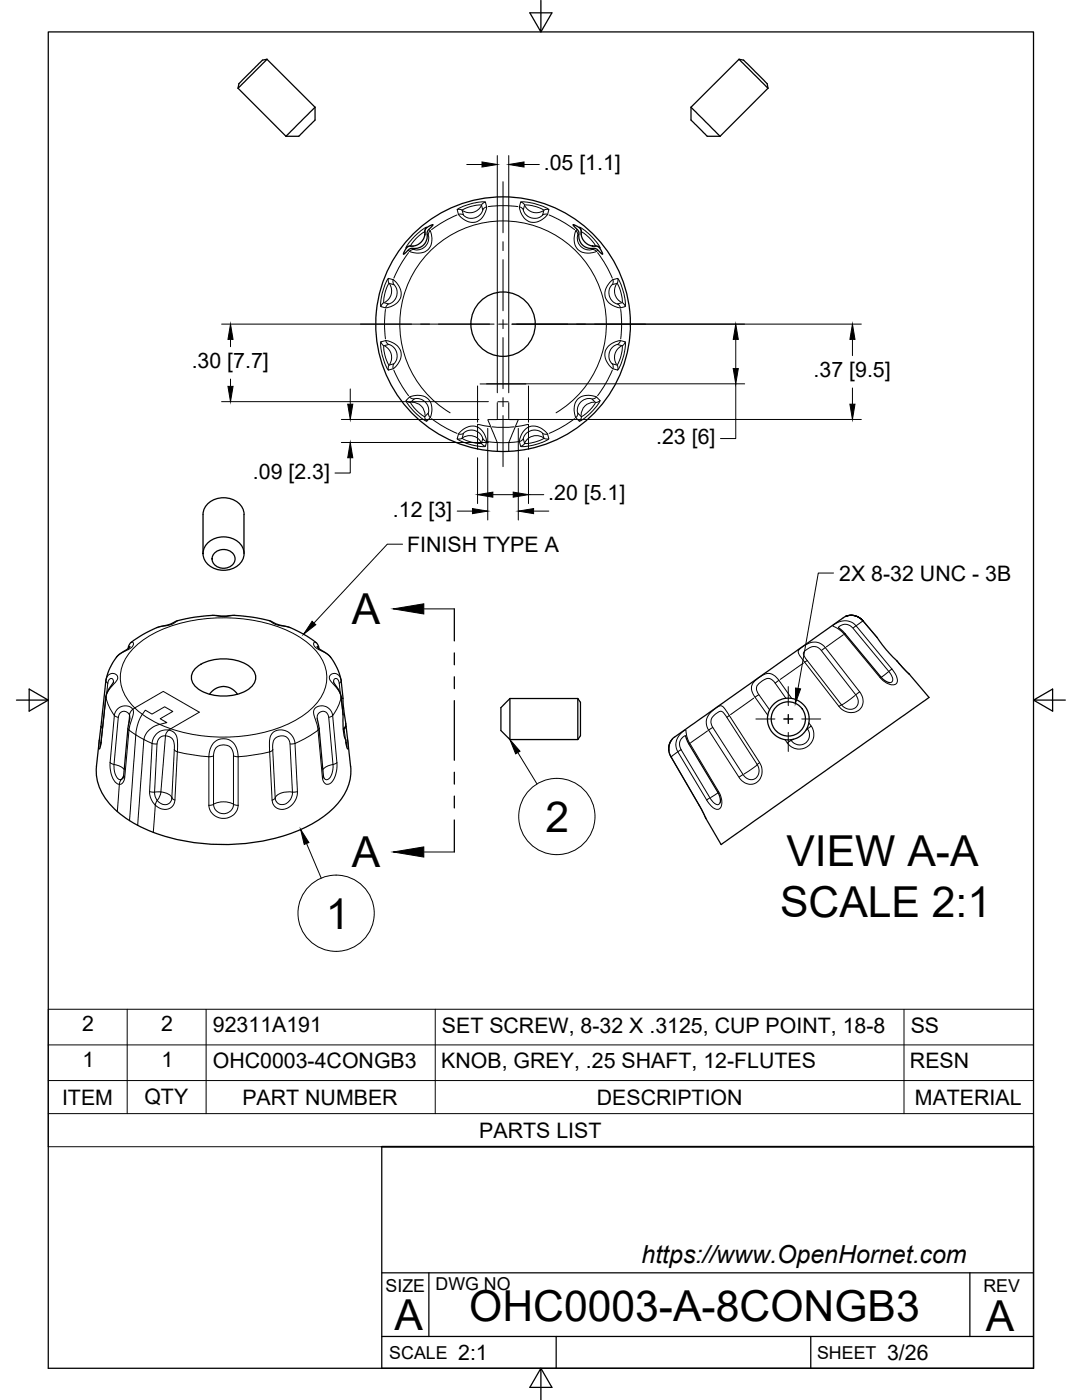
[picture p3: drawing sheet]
<svg xmlns="http://www.w3.org/2000/svg" width="216mm" height="279mm" viewBox="0 0 216 279" stroke-linecap="round" stroke-linejoin="round" font-family="sans-serif">
<defs><g id="words">
<g font-size="8.5">
<text x="70.2" y="124.6">A</text>
<text x="108.8" y="166">2</text>
<text x="70.2" y="173.1">A</text>
<text x="156.9" y="172.8">VIEW A-A</text>
<text x="65" y="185.3">1</text>
<text x="155.7" y="183.1">SCALE 2:1</text>
<text x="93.6" y="263.7">OHC0003-A-8CONGB3</text>
<text x="78.7" y="265.3">A</text>
<text x="196.7" y="265.7">A</text>
</g>
<text font-size="5" x="128" y="252.1">https://www.OpenHornet.com</text>
<g font-size="4.3">
<text x="108.5" y="33.9">.05 [1.1]</text>
<text x="38.2" y="73.5">.30 [7.7]</text>
<text x="162.3" y="75.3">.37 [9.5]</text>
<text x="130.9" y="88.6">.23 [6]</text>
<text x="50.5" y="95.5">.09 [2.3]</text>
<text x="109.4" y="99.8">.20 [5.1]</text>
<text x="78.4" y="103.1">.12 [3]</text>
<text x="81.2" y="110.2">FINISH TYPE A</text>
<text x="167.5" y="115.9">2X 8-32 UNC - 3B</text>
<text x="16.4" y="205.8">2</text>
<text x="32.1" y="205.8">2</text>
<text x="42.5" y="206">92311A191</text>
<text x="88.2" y="206.1">SET SCREW, 8-32 X .3125, CUP POINT, 18-8</text>
<text x="181.7" y="206.1">SS</text>
<text x="16.5" y="212.9">1</text>
<text x="32.2" y="212.9">1</text>
<text x="42.5" y="213.2">OHC0003-4CONGB3</text>
<text x="88.1" y="213.2">KNOB, GREY, .25 SHAFT, 12-FLUTES</text>
<text x="181.6" y="213.2">RESN</text>
<text x="12.4" y="220.5">ITEM</text>
<text x="28.8" y="220.4">QTY</text>
<text x="48.4" y="220.5">PART NUMBER</text>
<text x="119.1" y="220.5">DESCRIPTION</text>
<text x="182.6" y="220.5">MATERIAL</text>
<text x="95.6" y="227.1">PARTS LIST</text>
<text x="91.4" y="271.4">2:1</text>
<text x="177" y="271.4">3/26</text>
</g>
<g font-size="3.5">
<text x="76.9" y="257.8">SIZE</text>
<text x="86.9" y="257.4">DWG NO</text>
<text x="196.2" y="257.8">REV</text>
<text x="77.7" y="271.2">SCALE</text>
<text x="163" y="271.2">SHEET</text>
</g>
</g></defs>
<!-- layer: Visible -->
<g fill="none" stroke="#000" stroke-width=".25">
<path d="M47.5 17.6l9.6 9.6M53.3 11.8l-5.8 5.8M53.3 11.8l-.9 .2-2 2-2.7 2.7-.2 .9M53.3 11.8l9.6 9.6M147.5 11.8l5.7 5.8M147.5 11.8l.9 .2 2 2 2.7 2.7 .1 .9M147.5 11.8l-9.6 9.6M153.2 17.6l-9.5 9.6M62.9 21.4v2.6l-3.3 3.2h-2.5M62.9 21.4l-5.8 5.8M137.9 21.4v2.6l3.2 3.2h2.6M137.9 21.4l5.8 5.8"/>
<path d="M85 45.6l1.4-.8-.2 .3a2.2 2.2 0 0 0-1 1.6 2.52 2.52 0 0 1-3.1 2.9l-.5 .1-1.1 1a1.74 1.74 0 0 1 2-1.6 2.73 2.73 0 0 0 2.3-3.1zM114.3 44.8a1.74 1.74 0 0 1 1.7 2.1 2.73 2.73 0 0 0 3.1 2.2 2.35 2.35 0 0 1 1.1 1.6l-.2-.1a2.2 2.2 0 0 0-1.7-1 2.52 2.52 0 0 1-2.8-3.1l-.2-.5zM40.5 110.5v-7.8a3.9 3.9 0 0 1 4.9-3.3 3.6 3.6 0 0 1 3.3 3.3v7.8M41.2 108.6a4.6 4.6 0 0 1 7.2 .6 3.1 3.1 0 0 1-2.2 4.4 4.3 4.3 0 0 1-5.6-2.4 2.84 2.84 0 0 1 .6-2.6zM43 110.2a2.41 2.41 0 0 1 3.9 1.3 2.34 2.34 0 0 1-2.3 1.9 2.34 2.34 0 0 1-2.3-1.9l.1-.5zM21.1 135.8l-1.9 17.2M21.2 135.6l-.1 .2M22.6 136.1l-.4 .8a4.8 4.8 0 0 0-1.1 2.1l-1.1 10M25.5 129.5l.2-.7a8.7 8.7 0 0 1 3.5-2.6 18.8 18.8 0 0 1 5-1.7l.2-.1a5.7 5.7 0 0 1 2.7-.9 38.8 38.8 0 0 1 8.5-.6 24.3 24.3 0 0 1 8.9 1.3l.5 .3a18 18 0 0 1 7.5 3.3l.9 .7 .2 1M25.9 129.1l-.2 .2a7.9 7.9 0 0 0-4.2 5.1l-.3 1.2M39.3 133.1a9.5 9.5 0 0 1 10.6 0 2.53 2.53 0 0 1 0 4.2 9.5 9.5 0 0 1-10.6 0 2.53 2.53 0 0 1 0-4.2zM41.8 138.6a3.3 3.3 0 0 1 5.6 0"/>
<path d="M63.3 129.1l.1 .2a8.3 8.3 0 0 1 4.5 5.7l.6 4.4M66.6 136.1l.4 .8a4.8 4.8 0 0 1 1.1 2.1l.4 3.5a11 11 0 0 0 .5 5.2l.2 1.3M68.1 139.4h.4l.2 3.2a3.9 3.9 0 0 1 .1 2.5l-.3 .4M101.7 139.4l-1.8 1.8v4.6l1.8 1.8M101.7 139.4v8.2M101.7 139.4h13.6M115.3 139.4v8.2M115.3 139.4l.5 .8v6.6l-.5 .8M167.3 125.3l1.3 1.2 7.2 8.6a2.82 2.82 0 0 0 1.7 1.1M168.3 123.3l-33.7 23.8M168.7 123l-.4 .3M168.7 123a2.98 2.98 0 0 1 3.5 .9 2.98 2.98 0 0 0-3.5-.9z"/>
<path d="M168.7 123h.1M172.2 123.9l2.8 3.3a38 38 0 0 0 4.8 5.7l1.6 1.6M181.4 134.5l3.9 4.7-41.4 29.3-3.1-5.2M19.2 153a11.1 11.1 0 0 0 5 9.6l.8 .6a30.8 30.8 0 0 0 15.4 5.1 39.2 39.2 0 0 0 21.8-3.8 14.8 14.8 0 0 0 7.4-8l.4-2.4v-1.1M25.9 143.3l-.4 2-1 10M63.3 143.3l.4 2 1 10M69 144.3l1 8.7M101.7 147.6h13.6M133.9 147.8a3.1 3.1 0 0 0-.4 2M134.2 147.4a2.95 2.95 0 0 0-.3 3.6l5.8 10 1.2 2.3M134.6 147.1l-.4 .3M136.8 146.9l.7 1.6 5.7 9.6a2.89 2.89 0 0 1 .5 2"/>
<circle cx="100.4" cy="64.7" r="25.4"/>
<circle cx="100.4" cy="64.7" r="6.4"/>
<circle cx="157.3" cy="143.5" r="4.2"/>
<circle cx="157.3" cy="143.5" r="3.4"/>
</g>
<!-- layer: Visible Narrow -->
<g fill="none" stroke="#000" stroke-width=".2">
<path d="M77.4 55.6h.1l1 .2a3.3 3.3 0 0 1 1.3 3.9 3.9 3.9 0 0 1-2.8 1.7l-1-.2a10.2 10.2 0 0 1 1.4-5.6zM77.5 55.6l.1 .9M77.5 56.7l.1-.1 1 .2a2.33 2.33 0 0 1-1 3.9l-1-.3v-.2l.2-1.8zM77.8 56.7a2.57 2.57 0 0 1-1 3.6M78.5 55.9l.1 .9M81.5 50.4a23.7 23.7 0 0 0-2.9 5.1M81.9 49.1l-.8 .3M81.9 49.1h.1M82.5 49.1h-.5M82.6 49.8l-.8 .3M84.8 46.3a6.9 6.9 0 0 0-2.9 2.8M84.8 46.3h.1"/>
<path d="M84.8 46.3v.6M85.1 45.4l-.3 .8M85.2 45.4a7.6 7.6 0 0 0-3.5 2.9l-.6 .9v.3M85.2 46.7a2.08 2.08 0 0 1-1.7 3.1h-.7l-.4-.2M85.6 45.8a2.87 2.87 0 0 1 .3 3.4 2.87 2.87 0 0 1-3.2 1.3l-.9-.3-.4-.3M85.8 46.1l-.3 .8M91.2 42.9a23.7 23.7 0 0 0-5.1 2.9M91.2 41.8a10.4 10.4 0 0 1 5.7-1.5l.2 1a3.3 3.3 0 0 1-2.7 3.1 3.9 3.9 0 0 1-2.9-1.6zM91.3 41.8l.9 .1M91.5 42.8l.9 .1M92.2 41.9a7.1 7.1 0 0 1 3.9-1l.2 1a2.33 2.33 0 0 1-3.8 1zM96 41.1a2.57 2.57 0 0 1-3.6 1"/>
<path d="M96.8 40.3l-.7 .6M97.1 41.3l-.7 .5M97.4 41.2a23.7 23.7 0 0 1 5.9 0M103.7 41.3l.7 .5M103.9 40.3a10.4 10.4 0 0 1 5.6 1.5l-.2 1a3.3 3.3 0 0 1-4 1.3 3.9 3.9 0 0 1-1.7-2.8zM103.9 40.3l.8 .6M104.7 40.9a7 7 0 0 1 3.8 1.1l-.2 .9a2.33 2.33 0 0 1-3.9-1zM104.8 41.1a2.57 2.57 0 0 0 3.6 1M109.2 42.8l-.9 .1M109.5 41.8l-.9 .1M109.6 42.9a23.7 23.7 0 0 1 5.1 2.9M114.9 46.1l.4 .8"/>
<path d="M115.2 45.8a2.87 2.87 0 0 0-.3 3.4 2.87 2.87 0 0 0 3.1 1.3l1-.3 .3-.3M115.5 46.7a2.08 2.08 0 0 0 1.7 3.1h.7l.4-.2M115.5 45.4a7.6 7.6 0 0 1 3.6 2.9l.6 .9v.3M115.6 45.4l.4 .8M116 46.3a6.8 6.8 0 0 1 2.8 2.8h-.6M116 46.3h.1M116 46.3v.6M118.1 49.8l.9 .3M118.9 49.1l.8 .3M119.2 50.4a23.7 23.7 0 0 1 3 5.1M121.7 56.3l.5-.5 1-.2a10.2 10.2 0 0 1 1.5 5.6l-.9 .2a3.3 3.3 0 0 1-3.1-2.7 3.5 3.5 0 0 1 1-2.4zM122.1 56.9l1-.3a7 7 0 0 1 1 3.8l-.9 .3a2.37 2.37 0 0 1-1.1-3.8z"/>
<path d="M122.3 55.9l-.1 .9M123 56.7a2.57 2.57 0 0 0 1 3.6M123.3 55.6l-.1 .9M76 68.2l1-.2a3.3 3.3 0 0 1 3.1 2.7 3.9 3.9 0 0 1-1.6 2.9l-1 .3a10.6 10.6 0 0 1-1.5-5.7zM76 68.3l.6 .7M76.6 60.4l-.6 .7M76.6 69l1-.3a2.33 2.33 0 0 1 1 3.9l-1 .3a7 7 0 0 1-1-3.9zM76.8 69.1a2.57 2.57 0 0 1 1 3.6M76.9 61.8a23.7 23.7 0 0 0 0 5.8M77 68l.5 .7M77.5 60.7l-.5 .7M77.6 72.9l-.1 .9"/>
<path d="M78.6 72.6l-.1 .9M78.6 73.9a23.7 23.7 0 0 0 2.9 5.1M81 79.9l.7-.7a3.4 3.4 0 0 1 4.1 .9 3.9 3.9 0 0 1 .1 3.3l-.7 .7a10 10 0 0 1-4.2-4.2zM81.1 80l.8 .3M81.8 79.3l.8 .3M95.3 77v7.3M95.8 76.6h9.1M105.5 77v7.3M115.3 79.6a3.6 3.6 0 0 1 3.7-.4l.7 .7a10 10 0 0 1-4.1 4.2l-.7-.7a3.6 3.6 0 0 1 .4-3.8zM119 79.3l-.9 .3M119.7 80l-.8 .3M121.5 69l.7-.5 1.3-.5 1.2 .2a10.2 10.2 0 0 1-1.5 5.7l-.9-.3a3.3 3.3 0 0 1-1.3-3.9z"/>
<path d="M122.2 73.9a23.7 23.7 0 0 1-3 5.1M122.2 72.6l.1 .9M122.4 69.2l.7-.5 1 .3a7 7 0 0 1-1 3.9l-.9-.3a2.28 2.28 0 0 1 .2-3.4zM123.2 72.9l.1 .9M123.2 60.7l.6 .7M123.8 68l-.6 .7M123.9 61.8a23.7 23.7 0 0 1 0 5.8M124 69.1a2.57 2.57 0 0 0-1 3.6M124.2 60.4l.5 .7M124.7 68.3l-.5 .7M81.9 80.3l.7-.7a2.3 2.3 0 0 1 2.8 2.8l-.6 .7a6.8 6.8 0 0 1-2.9-2.8zM82.2 80.3a2.57 2.57 0 0 1 2.6 2.6"/>
<path d="M84.8 83.2l.3 .8M85.5 82.5l.3 .8M86.1 83.6a23.7 23.7 0 0 0 5.1 2.9M91.9 86.1a3.1 3.1 0 0 1 3.4-.9v1a2.27 2.27 0 0 0-2.8 .3l-.3 .9a6.6 6.6 0 0 0 3.1 1.1v.5a9.7 9.7 0 0 1-4.1-1.4l.3-1zM92.2 87.5l-.9 .1M92.4 87.3a2.56 2.56 0 0 1 2.8 .1M92.4 86.5l-.9 .1M95.3 84.7a.54 .54 0 0 0 .4 .8 4.1 4.1 0 0 1 1.4 2.6l-.3 1-1.5-.1v.6M95.3 87.5v.9M95.3 86.2v1.2M95.3 86.2a2.13 2.13 0 0 1 1 1.3l-.2 1M95.3 88.5h.8"/>
<path d="M95.4 87.5l.7 .9M95.4 84.7l2.4 .4M96.1 88.5l.7 .6M96.4 87.6l.7 .5M97.2 88.1l1.9 .2M97.3 83.8l.6 1.3M97.4 83.7h1.7M97.9 85.2l.4 .8a6.3 6.3 0 0 1 .9 3.6v.5M98.2 85.2l2.5 .1 1.9-.1M99.2 80.3v3.2M99.3 80.2h2.1M99.4 88.3h2"/>
<path d="M101.5 88.3v1.8M101.5 88.3h.1M101.5 80.3v3.2M101.6 83.7h1.7M102.8 85.2l-1.3 3.1M103.4 83.8l-.6 1.3M103.5 88.1l-1.9 .2M104.4 87.6l-.7 .5M104.7 88.5l-.8 .6M105.3 84.7l-2.3 .4M105.4 87.5l-.7 .9M105.5 84.7a.54 .54 0 0 1-.5 .8 4.1 4.1 0 0 0-1.4 2.6l.3 1 1.6-.1v.6"/>
<path d="M105.5 87.5v.9M105.5 86.2v1.2M105.5 86.2a2.27 2.27 0 0 1 2.8 .3l.2 .9a6.6 6.6 0 0 1-3 1.1M108.3 86.5l.9 .1M108.4 87.3a2.56 2.56 0 0 0-2.8 .1M108.6 87.5l.9 .1M109.3 86.6l.2 1a8.9 8.9 0 0 1-4 1.4v-.5h-.8M109.3 86.6a3.4 3.4 0 0 0-3.8-1.4v.2a.9 .9 0 0 1-.5 1.1l-.6 1 .3 1M110.9 82.4a20.6 20.6 0 0 0 5.2-31 20.6 20.6 0 0 0-31.4 0 20.6 20.6 0 0 0 5.1 31M114.7 83.6a23.7 23.7 0 0 1-5.1 2.9M115.3 82.5l-.4 .8M115.9 80.2a2.23 2.23 0 0 1 2.2-.6l.7 .7a6.8 6.8 0 0 1-2.8 2.8l-.7-.7-.1-.3a2.45 2.45 0 0 1 .7-1.9z"/>
<path d="M116 83.2l-.4 .8M118.6 80.3a2.57 2.57 0 0 0-2.6 2.6M21.1 139.1v.1M21.1 135.8l.4 .5M21.1 139.2l.8 2.1 .9 1.5M21.1 139.2l-.9 9.1-.4 1.2-.1-.4 .1-1.4M21.2 135.6a1.18 1.18 0 0 1 1-1.2 1.18 1.18 0 0 1 1.3 .9l-.2 .5-.6 .7a5.2 5.2 0 0 0-1.6 2.7M21.5 136.4l-.2 1.9M22.6 136.1a.53 .53 0 0 0-.4-.7 .53 .53 0 0 0-.6 .5l-.1 .5M25.9 129.1l-.2 .2M26.1 128.2l.3-.1a.61 .61 0 0 1 .3 .7 .61 .61 0 0 1-.5 .4l-2.2 1.3-.8 .7M35.4 123.9l-.2 .1a5.3 5.3 0 0 1-3.2 1.1l-.7 .2"/>
<path d="M42.4 122.8a10.3 10.3 0 0 0 4.4 0M53.8 123.9l.3 .2a6.9 6.9 0 0 0 3.5 1l.3 .1M63.1 128.2l-.3-.1a.61 .61 0 0 0-.3 .7 .61 .61 0 0 0 .5 .4l2 1.1 1 .9M63.3 129.1l.2 .2M66.6 136.1a.52 .52 0 0 1 .4-.7 .52 .52 0 0 1 .6 .5l.1 .5M67.7 136.4l.2 1.9M68 135.6a1.2 1.2 0 0 0-.9-1.2 1.2 1.2 0 0 0-1.4 .7 3 3 0 0 0 1.2 1.9l.9 1.2 .3 1M68.1 139.2l.4 3.5M68.1 139.2l-.8 2.1-.9 1.5M68.1 135.8l-.4 .5M68.1 139.1v.1M150.4 139.3l-4.6 3.3"/>
<path d="M151.4 138.6l-.7 .5M154.7 136.4a1.6 1.6 0 0 0-2.7-.4 1.61 1.61 0 0 0-.6 2.6l2.2 3.1M154.7 136.4l2.1 3M155.4 135.8l-.7 .5M158 139.4l-2.6-3.6a2.32 2.32 0 0 0-2.8-1.2l-1.2 .6a2.35 2.35 0 0 0-1.3 3l3.1 4.5M159.4 129.8a4.7 4.7 0 0 1 3.7-1.6l1 .5 .6 .5 6.8 8.9a2.47 2.47 0 0 1 .1 3.4 2.47 2.47 0 0 1-3.4 .2l-.8-.7-7.1-9.2a2.9 2.9 0 0 1-1-1.9zM160.3 132.3l-4.6 3.3M160.5 130a2.41 2.41 0 0 1 2.6-.8l.6 .4 7.1 9.1a1.69 1.69 0 0 1 .1 2.3 1.69 1.69 0 0 1-2.4 .2l-.6-.5-7.1-9.3a1.14 1.14 0 0 1-.3-1.4zM161.1 131.8l-.5 .3M164.7 129.3l-.8 .5M167.3 125.3a1.72 1.72 0 0 1 2.9 .1l7.4 9a1.35 1.35 0 0 1 .3 1.7l-.4 .1M168.3 126.7l-3.4 2.4"/>
<path d="M168.4 126.6l7.2 8.6a2.96 2.96 0 0 0 3.2 1.3 2.02 2.02 0 0 0-.5-2.5l-.3-.5M168.6 126.4l-.1 .1M168.7 123a2.92 2.92 0 0 1 3.5 .9l2.9 3.4M170.6 138.8l-2.6 1.9M170.8 124.9a3.2 3.2 0 0 0-4.6 0l1.1 .7 1.1 1M170.8 124.9l7.2 8.6M170.8 124.9l-.6 .4M171.5 138.1l-.7 .5M172.2 123.9l-1.3 .9M175.8 135.1l-.2 .1M177.3 134.1l-1.4 1M178 133.5l-.6 .5"/>
<path d="M178.9 131.8l.6 .7M179.5 132.5l2 2.1M20.2 148.2v.1M20.2 144.9l.3 .5M22 152.2a4.9 4.9 0 0 0 1.4 4.2l.4 .1 .4-.9a1.34 1.34 0 0 1-1.3-1.4l-.1-1.6M22 152.2l.8 .4M22.8 152.6l.5 .1a2.55 2.55 0 0 1 1.5 .9M22.8 142.8a2.13 2.13 0 0 1 1.5-1.8 2.13 2.13 0 0 1 2.2 .6l-.4 .3-.3 .8a1.16 1.16 0 0 0-1.3-.7 1.16 1.16 0 0 0-.9 1.2l-.8 9.4M22.8 142.8l-.8 9.4M22.8 142.8l.8 .4M24.7 154.8l-.5 .8 .3-.3M24.7 154.7l.2 .4"/>
<path d="M25.5 145.3l.2 .4M25.7 145.7l-.8 9.4a1.27 1.27 0 0 1-1.1 1.4l-.4 5.5M25.7 145.7l1.4 .9M25.8 142.7l.1 .6M25.8 142.7l-.1 1.6M26.9 141.3l5.7-3.3 7.2 4.1-5.7 3.3M26.9 141.3l-.4 .3a4.1 4.1 0 0 1-.5 2.8l-.3 1.3M26.9 141.3a7.8 7.8 0 0 1-.2-12 23 23 0 0 1 13.2-5.7 31.7 31.7 0 0 1 19.3 3.2 11.4 11.4 0 0 1 5.9 7.1 8.1 8.1 0 0 1-3 7.6 25.6 25.6 0 0 1-16.2 5.6 33.3 33.3 0 0 1-11.8-1.7M26.9 141.3l1.5 1.3M27.1 146.6l3.2 1.8M27.1 146.7l-1.3 17.1M28.4 142.6l.6-.9 1.3 .8 2.6-1.4 1.6 .9-2.5 1.4 1.3 .8-1.4 .4"/>
<path d="M28.4 142.6a8.6 8.6 0 0 0-1.3 4.1M28.4 142.6l1.4 .9 2.1 1.1M29.9 158l1 .1M30.3 148.4l1 .1M30.4 148.4l-.6 9.6a3.9 3.9 0 0 0 1.2 2.7l-.4 5.4M31.9 144.6l2.2 .8M31.9 144.6a4 4 0 0 0-3.2 3.1l-1.2 17M31.9 147.2l.5-.3h.6l.1-.5a.81 .81 0 0 1 .7-.7 .81 .81 0 0 1 .8 .4 3.5 3.5 0 0 1 .8 3.1l-.5 10.5a2.09 2.09 0 0 1-1.4 1.8 2.09 2.09 0 0 1-2.2-.6 .65 .65 0 0 1-.1-.9l.2-.3a2.55 2.55 0 0 1-.6-1.6l.5-9.6 .2-.7zM32.1 158.1h-1.2M32.1 158.1l1.1 .2a1.8 1.8 0 0 1 1.2 1.1l.5 .3M33 146.9a1.78 1.78 0 0 1 1.8 2.2v.5M33 146.8l-.9 11.2"/>
<path d="M34.1 145.4a.95 .95 0 0 1-1.2 .3 2.86 2.86 0 0 0-2.5 2.7M34.8 149.6l-.5 9.6a1.44 1.44 0 0 1-1 1.3 1.44 1.44 0 0 1-1.5-.4l-.4-.4 .6-1 .1-.6M34.8 149.6a1.55 1.55 0 0 0 1.4 .6l5.5 .8M42.6 150.8a2 2 0 0 1 2-2.1 2 2 0 0 1 2 2.1v9.7M42.6 150.8v9.7a1.99 1.99 0 0 0 2 1.9 1.99 1.99 0 0 0 2-1.9M42.6 150.8l-.9 .2M46.6 150.8l.9 .2M47.5 151a3.2 3.2 0 0 0-2.6-3.6 2.86 2.86 0 0 0-3.2 2.9v10.4a2.94 2.94 0 0 0 2.9 2.6 2.94 2.94 0 0 0 2.9-2.6M47.5 151v9.7M53.8 150.1l.5 9.6a2.12 2.12 0 0 0 1.5 1.8 2.12 2.12 0 0 0 2.2-.6 3.7 3.7 0 0 0 1.4-2.9M53.8 150.1l-3.1 .6-3.2 .3M54.4 149.6l-.6 .4"/>
<path d="M54.8 147.5a1.71 1.71 0 0 1 1.9-.7 1.71 1.71 0 0 1 1.2 1.7l.5 9.6a2.13 2.13 0 0 1-2.9 2.3l-.4-.5-.2-.7-.5-10 .1-1.2zM58.4 158.1a3.8 3.8 0 0 0-3.3 .8 .86 .86 0 0 1-.8 .8M58.9 148.4a2.74 2.74 0 0 0-1.7-2.5 2.74 2.74 0 0 0-3 .6 5.6 5.6 0 0 0-.4 3.6M58.9 148.4l.5 9.6M58.9 148.4l-1 .1M59.4 158l-1 .1M62.9 141.3a2.17 2.17 0 0 1 3.5 1.5l.8 9.4a4.9 4.9 0 0 1-1.4 4.2 1.09 1.09 0 0 1-1.1-.2 1.09 1.09 0 0 1-.4-1.1l-.8-9.4-.5-1.8a2.45 2.45 0 0 1-.1-2.6zM63.3 143.3a1.16 1.16 0 0 1 1-1.3 1.16 1.16 0 0 1 1.3 1.2l.8 9.4M63.7 145.3v.2a16.1 16.1 0 0 1-4.8 2.9M64.5 154.7l-.2 .4M66.4 142.8l-.8 .4M66.4 152.6a2.95 2.95 0 0 1-1.1 3h-.4l-.2-.3"/>
<path d="M66.5 152.6l-.6 .1a2.55 2.55 0 0 0-1.5 .9M67.2 152.2l-.8 .4M68.7 145.3l.2 2.2M69 147.6v.7a1.4 1.4 0 0 0 .4 1.2v-1.8M69.1 144.9l-.2 .4-.4 .3M69.1 148.2v.1M133.9 151h.1M133.9 151l5.6 9.7 1.3 2.6M134.2 147.4a2.92 2.92 0 0 0-.3 3.6M135.1 150.1l-1.2 .9M135.9 149.6l-.6 .4M136.8 146.9a1.72 1.72 0 0 0-.9 2.7l6.2 10.2a1.07 1.07 0 0 0 1.5 .6l.1-.3"/>
<path d="M137.6 148.4l-.1 .1M137.6 148.4a6 6 0 0 1-.8-2.7 3.2 3.2 0 0 0-1.5 4.4l6.3 10.4a1.51 1.51 0 0 0 2.1 .8 3 3 0 0 0-.3-3.3M137.6 148.4l5.8 9.6M141.2 145.9l-3.4 2.4M141.6 159.2l-.6 .4M141.8 142.2l1-.9a1.04 1.04 0 0 1 1.1-.5 1.04 1.04 0 0 1 .8 .8l6.9 10.6a2.69 2.69 0 0 1-2 4.3 3 3 0 0 1-2.2-1.4l-6-9.4a2.67 2.67 0 0 1 .4-3.5zM142.2 145.2l-.8 .5M142.5 142.8l.5-.5a.89 .89 0 0 1 .9-.4 .89 .89 0 0 1 .7 .7l6.5 10a1.79 1.79 0 0 1 .2 2 1.79 1.79 0 0 1-1.9 .9l-.6-.3-.5-.6-6.1-9.4a1.74 1.74 0 0 1 .3-2.4zM143.3 158.2l-1.5 1M143.4 158l-.2 .1M145.5 142.8l-.4 .4M148.2 154.6l-.7 .5"/>
<path d="M151.1 152.6l-2.6 1.9M151.5 152.2l-.4 .4M157.9 147.8l-.8 .4M158.2 147.6l-.3 .2M161 145.3l.1 .2M161.1 145.5l-.3 .2M161.1 145.5a2 2 0 0 1-.5 2.9 2 2 0 0 1-2.8-.8M161.4 144.3a3.1 3.1 0 0 1 .5 3.8 2.91 2.91 0 0 1-4.8 .2l-.5-.7M161.8 144.9l-.6 .5M167.9 140.6l-.4 .3M46.6 160.5l.9 .2M46.6 160.5a4.8 4.8 0 0 0-4.6 .2h-.3"/>
</g>
<!-- layer: Titleblock -->
<path d="M76.2 228.9v44.2h130v-44.2M76.2 254h130M85.6 254v12.7M193.5 254v12.7M76.2 266.7h130M111 266.7v6.4M161.8 266.7v6.4" fill="none" stroke="#000" stroke-width=".25"/>
<path d="M76.2 228.9h130" fill="none" stroke="#000" stroke-width=".36"/>
<!-- layer: Border -->
<path d="M9.6 6.4h196.6v266.7h-196.6zM107.9 0v6.4l-2.2-3.8h4.4l-2.2 3.8M3.3 139.7h6.3l-3.8-2.2v4.4l3.8-2.2M206.2 139.7l3.8 2.2v-4.4l-3.8 2.2h6.4M107.9 273.1l2.2 3.8h-4.4l2.2-3.8v6.3" fill="none" stroke="#000" stroke-width=".25"/>
<!-- layer: Parts Lists -->
<path d="M9.6 201.4h196.6v27.5h-196.6zM9.6 215.6h196.6M9.6 208.5h196.6M25.4 201.4v20.9M41.1 201.4v20.9M86.8 201.4v20.9M180.4 201.4v20.9M9.6 222.3h196.6" fill="none" stroke="#000" stroke-width=".2"/>
<!-- layer: Leaders -->
<path d="M62.3 124l.7 .7-2.4 1.9z" fill="#000" stroke="#000" stroke-width=".2"/>
<path d="M80.3 108.6h-3l-14.6 15.7" fill="none" stroke="#000" stroke-width=".2"/>
<!-- layer: Balloons -->
<g fill="none" stroke="#000" stroke-width=".2">
<circle cx="111.1" cy="163" r="7.6"/>
<circle cx="67.1" cy="182.3" r="7.6"/>
</g>
<!-- layer: 0 -->
<path d="M101.7 147.6l2.1 2.3-.9 .6zM60 165.5l1.6 2.6-.9 .4z" fill="#000" stroke="#000" stroke-width=".2"/>
<path d="M103.3 150.2l3.8 6.2M61.2 168.3l2.9 6.9" fill="none" stroke="#000" stroke-width=".2"/>
<!-- layer: Section Lines -->
<path d="M90.7 121.5v6.4M90.7 130.3v2.4M90.7 135.1v2.3M90.7 139.8v11.9M90.7 154.1v2.4M90.7 158.9v2.3M90.7 163.6v6.4" fill="none" stroke="#000" stroke-width=".25"/>
<path d="M84.6 121.5h6.1M84.6 170h6.1" fill="none" stroke="#000" stroke-width=".2"/>
<path d="M78.5 121.5l6.1-1v2zM78.5 170l6.1-1v2z" fill="#000" stroke="#000" stroke-width=".2"/>
<!-- layer: Smart Centers -->
<g fill="none" stroke="#000" stroke-width=".2">
<path d="M100.4 36.3v10.2M100.4 48.2v1.8M100.4 51.8v10.2M71.9 64.7h10.2M83.9 64.7h1.8M87.5 64.7h10.2M99.5 64.7h1.8M100.4 63.8v1.8M100.4 67.4v10.2M100.4 79.4v1.8M103.1 64.7h10.2M115 64.7h1.8"/>
<path d="M118.6 64.7h10.2M100.4 82.9v10.2M157.3 137v3.8M150.8 143.5h3.8M156.4 143.5h1.8M157.3 142.6v1.8M157.3 146.2v3.8M160 143.5h3.8"/>
</g>
<!-- layer: Hole Notes -->
<path d="M158.7 137.3l1 .2-1 2.9z" fill="#000" stroke="#000" stroke-width=".2"/>
<path d="M166.3 114.4h-3l-4.1 23" fill="none" stroke="#000" stroke-width=".2"/>
<!-- layer: FD_Dimensions -->
<g fill="none" stroke="#000" stroke-width=".2">
<path d="M93.1 32.8h3.1M99.2 31.1v47.3M101.5 31.1v47.3M104.6 32.8h3M44.2 64.7h54.4M46 67.7v1.5M46 75.6v1.5M69.9 77.6v3.1M97.1 76.6h51.5M102.2 64.7h69.7M146.8 76.6v10.9h-3M146.8 67.7v5.9"/>
<path d="M170.1 67.7v3.3M170.1 77.4v3.3M44.2 80.2h53.3M68.1 83.7h27.4M68.1 88.3h29.4M69.9 91.4v3h-3.1M95.3 91.4v9.1M97.3 85.5v18.3M98.3 98.7h4.1M99.1 83.7h72.8M103.4 85.5v18.3M105.5 91.4v9.1"/>
<path d="M105.5 98.7h3M91.2 102h3.1M106.5 102h3"/>
</g>
<g fill="#000" stroke="#000" stroke-width=".2">
<path d="M96.2 32.3l3 .5-3 .5zM101.5 32.8l3.1-.5v1zM46 64.7l.5 3h-1zM45.5 77.1h1l-.5 3.1zM146.8 64.7l.5 3h-1zM146.3 73.6h1l-.5 3zM170.1 64.7l.5 3h-1zM69.4 80.7h1l-.5 3zM69.9 88.3l.5 3.1h-1zM95.3 98.7l3-.5v1zM102.4 98.2l3.1 .5-3.1 .5zM169.6 80.7h1l-.5 3z"/>
<path d="M94.3 101.5l3 .5-3 .5zM103.4 102l3.1-.5v1z"/>
</g>
<use href="#words"/>
</svg>
